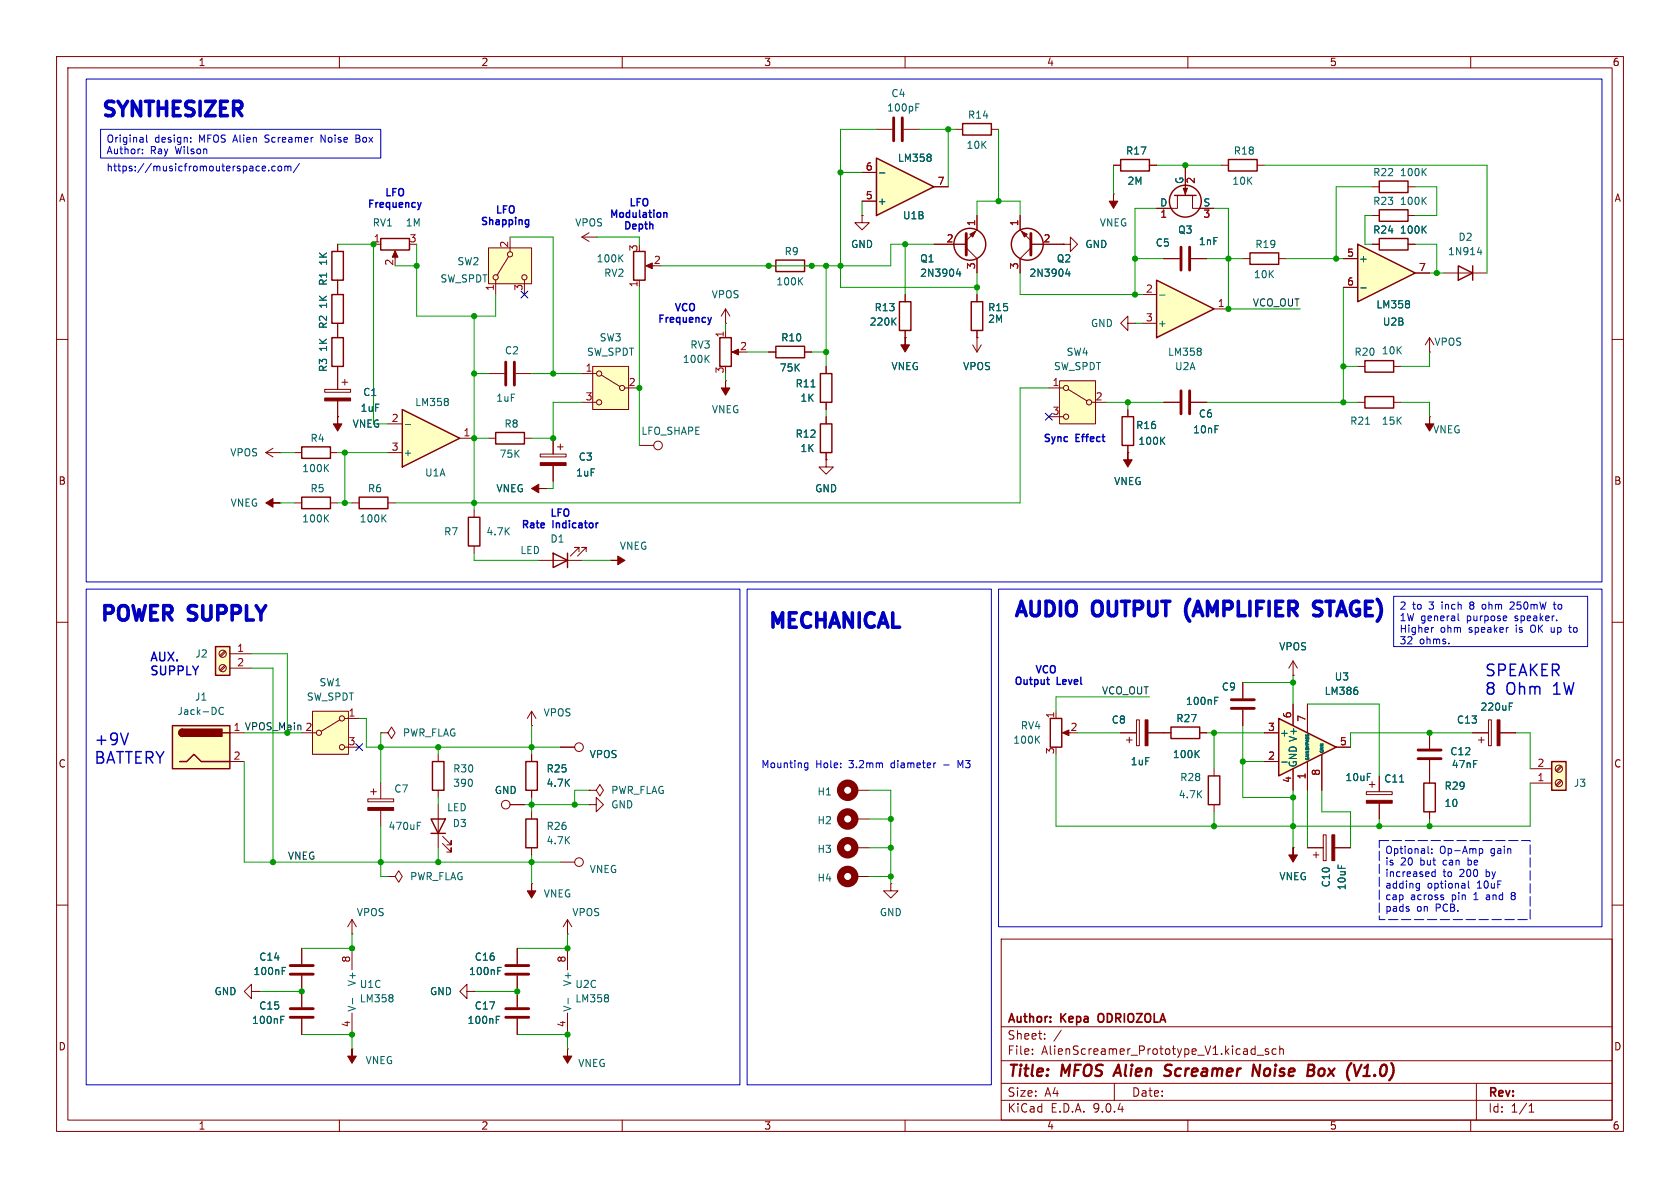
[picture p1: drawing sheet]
<svg xmlns="http://www.w3.org/2000/svg" width="297mm" height="210mm" viewBox="0 0 297 210" stroke-linecap="round" stroke-linejoin="round" font-family="sans-serif">
<defs><g id="words">
<g font-size="3.5" fill="#0000c2">
<text x="17.8" y="21.5">SYNTHESIZER</text>
<text x="17.5" y="110.7">POWER</text>
<text x="33.8" y="110.7">SUPPLY</text>
<text x="135.6" y="112">MECHANICAL</text>
<text x="179.1" y="109.9">AUDIO</text>
<text x="193.7" y="109.9">OUTPUT</text>
<text x="211.4" y="109.9">(AMPLIFIER</text>
<text x="235.5" y="109.9">STAGE)</text>
</g>
<g font-size="2.8" fill="#0000c2">
<text x="262.4" y="119.9">SPEAKER</text>
<text x="262.4" y="123.2">8</text>
<text x="266.2" y="123.2">Ohm</text>
<text x="274.8" y="123.2">1W</text>
<text x="16.5" y="132.1">+9V</text>
<text x="16.5" y="135.4">BATTERY</text>
</g>
<g font-size="2.8" fill="#840000">
<text x="178" y="190.9">Title:</text>
<text x="187.7" y="190.9">MFOS</text>
<text x="198" y="190.9">Alien</text>
<text x="207.5" y="190.9">Screamer</text>
<text x="223.9" y="190.9">Noise</text>
<text x="234.4" y="190.9">Box</text>
<text x="242.1" y="190.9">(V1.0)</text>
</g>
<g font-size="2.1" fill="#0000c2">
<text x="26.4" y="117.3">AUX.</text>
<text x="26.4" y="119.7">SUPPLY</text>
</g>
<g font-size="2.1" fill="#840000">
<text x="178" y="184">Sheet:</text>
<text x="178" y="181.2">Author:</text>
<text x="187.6" y="181.2">Kepa</text>
<text x="194.8" y="181.2">ODRIOZOLA</text>
<text x="178" y="186.7">File:</text>
<text x="184.1" y="186.7">AlienScreamer_Prototype_V1.kicad_sch</text>
<text x="178" y="196.9">KiCad</text>
<text x="178" y="194.1">Size:</text>
<text x="184.7" y="194.1">A4</text>
<text x="185.7" y="196.9">E.D.A.</text>
<text x="193.3" y="196.9">9.0.4</text>
<text x="200" y="194.1">Date:</text>
<text x="263" y="194.3">Rev:</text>
<text x="263" y="196.9">Id:</text>
<text x="267.1" y="196.9">1/1</text>
</g>
<g font-size="1.8" fill="#840000">
<text x="35" y="11.9">1</text>
<text x="85" y="11.9">2</text>
<text x="135" y="11.9">3</text>
<text x="185" y="11.9">4</text>
<text x="235" y="11.9">5</text>
<text x="285" y="11.9">6</text>
<text x="10.3" y="35.9">A</text>
<text x="285.3" y="35.9">A</text>
<text x="10.3" y="85.9">B</text>
<text x="285.3" y="85.9">B</text>
<text x="10.3" y="135.9">C</text>
<text x="285.3" y="135.9">C</text>
<text x="10.3" y="185.9">D</text>
<text x="285.3" y="185.9">D</text>
<text x="35" y="199.9">1</text>
<text x="85" y="199.9">2</text>
<text x="135" y="199.9">3</text>
<text x="185" y="199.9">4</text>
<text x="235" y="199.9">5</text>
<text x="285" y="199.9">6</text>
</g>
<g font-size="1.8" fill="#006464">
<text x="157.5" y="17.4">C4</text>
<text x="156.7" y="19.9">100pF</text>
<text x="171" y="21.2">R14</text>
<text x="158.6" y="28.8">LM358</text>
<text x="170.8" y="26.5">10K</text>
<text x="199" y="27.5">R17</text>
<text x="218" y="27.5">R18</text>
<text x="199.2" y="32.9">2M</text>
<text x="209.3" y="32.6" transform="rotate(-90 209.3 32.6)">G</text>
<text x="217.8" y="32.9">10K</text>
<text x="242.7" y="31.3">R22</text>
<text x="247.4" y="31.3">100K</text>
<text x="65.8" y="40.2">RV1</text>
<text x="71.6" y="40.2">1M</text>
<text x="101.6" y="40.2">VPOS</text>
<text x="155.1" y="36.4">+</text>
<text x="159.5" y="39">U1B</text>
<text x="194.3" y="40.2">VNEG</text>
<text x="205" y="36.6">D</text>
<text x="208.2" y="41.5">Q3</text>
<text x="212.7" y="36.6">S</text>
<text x="242.7" y="41.5">R24</text>
<text x="242.7" y="36.4">R23</text>
<text x="247.4" y="41.5">100K</text>
<text x="247.4" y="36.4">100K</text>
<text x="58" y="47.1" transform="rotate(-90 58 47.1)">1K</text>
<text x="80.8" y="47.1">SW2</text>
<text x="105.4" y="46.6">100K</text>
<text x="138.6" y="45.3">R9</text>
<text x="150.4" y="44">GND</text>
<text x="162.6" y="46.6">Q1</text>
<text x="186.7" y="46.6">Q2</text>
<text x="191.8" y="44">GND</text>
<text x="204.2" y="43.8">C5</text>
<text x="211.8" y="43.5">1nF</text>
<text x="221.8" y="44">R19</text>
<text x="240.2" y="46.6">+</text>
<text x="255.9" y="45.3">1N914</text>
<text x="257.7" y="42.8">D2</text>
<text x="58" y="50.6" transform="rotate(-90 58 50.6)">R1</text>
<text x="77.8" y="50.1">SW_SPDT</text>
<text x="106.7" y="49.1">RV2</text>
<text x="125.7" y="52.9">VPOS</text>
<text x="137.1" y="50.6">100K</text>
<text x="162.6" y="49.1">2N3904</text>
<text x="181.9" y="49.1">2N3904</text>
<text x="221.6" y="49.4">10K</text>
<text x="58" y="58.2" transform="rotate(-90 58 58.2)">R2</text>
<text x="58" y="54.7" transform="rotate(-90 58 54.7)">1K</text>
<text x="153.7" y="57.8">220K</text>
<text x="154.5" y="55.2">R13</text>
<text x="174.6" y="55.2">R15</text>
<text x="174.6" y="57.3">2M</text>
<text x="192.8" y="58">GND</text>
<text x="204.6" y="58">+</text>
<text x="243.2" y="54.7">LM358</text>
<text x="244.4" y="57.8">U2B</text>
<text x="58" y="65.9" transform="rotate(-90 58 65.9)">R3</text>
<text x="58" y="62.3" transform="rotate(-90 58 62.3)">1K</text>
<text x="89.2" y="62.8">C2</text>
<text x="103.7" y="63.1">SW_SPDT</text>
<text x="105.9" y="60.6">SW3</text>
<text x="120.6" y="64.4">100K</text>
<text x="121.9" y="61.8">RV3</text>
<text x="137.8" y="65.9">75K</text>
<text x="138" y="60.6">R10</text>
<text x="157.5" y="65.6">VNEG</text>
<text x="170.2" y="65.6">VPOS</text>
<text x="186.2" y="65.6">SW_SPDT</text>
<text x="188.5" y="63.1">SW4</text>
<text x="206.4" y="63.1">LM358</text>
<text x="207.6" y="65.6">U2A</text>
<text x="239.4" y="63.1">R20</text>
<text x="244.2" y="62.8">10K</text>
<text x="253.5" y="61.3">VPOS</text>
<text x="64.1" y="70.2">C1</text>
<text x="73.3" y="72">LM358</text>
<text x="87.6" y="71.2">1uF</text>
<text x="140.5" y="68.7">R11</text>
<text x="141.4" y="71.2">1K</text>
<text x="62.2" y="75.8">VNEG</text>
<text x="63.6" y="73">1uF</text>
<text x="89.1" y="75.8">R8</text>
<text x="113.3" y="77.1">LFO_SHAPE</text>
<text x="125.7" y="73.3">VNEG</text>
<text x="140.5" y="77.6">R12</text>
<text x="200.7" y="76">R16</text>
<text x="210.8" y="76.8">10nF</text>
<text x="211.8" y="74">C6</text>
<text x="238.6" y="75.3">R21</text>
<text x="244.2" y="75.3">15K</text>
<text x="253.3" y="76.8">VNEG</text>
<text x="40.6" y="80.9">VPOS</text>
<text x="53.3" y="83.7">100K</text>
<text x="54.8" y="78.3">R4</text>
<text x="71.2" y="80.9">+</text>
<text x="88.2" y="81.1">75K</text>
<text x="102.2" y="81.6">C3</text>
<text x="141.4" y="80.1">1K</text>
<text x="201.2" y="78.8">100K</text>
<text x="40.7" y="89.8">VNEG</text>
<text x="54.8" y="87.2">R5</text>
<text x="65" y="87.2">R6</text>
<text x="75" y="84.4">U1A</text>
<text x="87.7" y="87.2">VNEG</text>
<text x="101.8" y="84.4">1uF</text>
<text x="144" y="87.2">GND</text>
<text x="196.9" y="86">VNEG</text>
<text x="53.3" y="92.6">100K</text>
<text x="63.5" y="92.6">100K</text>
<text x="78.4" y="94.8">R7</text>
<text x="85.9" y="94.8">4.7K</text>
<text x="91.9" y="98.1">LED</text>
<text x="97.2" y="96.1">D1</text>
<text x="109.5" y="97.4">VNEG</text>
<text x="34.4" y="116.4">J2</text>
<text x="226" y="115.2">VPOS</text>
<text x="34.4" y="124.1">J1</text>
<text x="54.1" y="124.1">SW_SPDT</text>
<text x="56.4" y="121.5">SW1</text>
<text x="209.6" y="124.8">100nF</text>
<text x="215.9" y="122.3">C9</text>
<text x="234.1" y="123">LM386</text>
<text x="235.9" y="120.5">U3</text>
<text x="261.6" y="125.8">220uF</text>
<text x="31.3" y="126.6">Jack-DC</text>
<text x="71.1" y="130.4">PWR_FLAG</text>
<text x="96" y="126.8">VPOS</text>
<text x="179" y="131.7">100K</text>
<text x="180.4" y="129.1">RV4</text>
<text x="196.4" y="128.1">C8</text>
<text x="207.9" y="127.9">R27</text>
<text x="226.2" y="130.4">+</text>
<text x="257.5" y="128.1">C13</text>
<text x="80" y="136.8">R30</text>
<text x="96.5" y="136.8">R25</text>
<text x="104.1" y="134.2">VPOS</text>
<text x="199.8" y="135.5">1uF</text>
<text x="207.3" y="134.2">100K</text>
<text x="229.5" y="135.8" transform="rotate(-90 229.5 135.8)">GND V+</text>
<text x="256.3" y="133.7">C12</text>
<text x="256.5" y="136">47nF</text>
<text x="69.6" y="140.3">C7</text>
<text x="78.9" y="143.6">LED</text>
<text x="80" y="139.3">390</text>
<text x="87.4" y="140.6">GND</text>
<text x="96.5" y="139.3">4.7K</text>
<text x="108" y="140.6">PWR_FLAG</text>
<text x="108" y="143.1">GND</text>
<text x="144.4" y="140.8">H1</text>
<text x="208.3" y="141.3">4.7K</text>
<text x="208.5" y="138.3">R28</text>
<text x="237.8" y="138.3">10uF</text>
<text x="244.6" y="138.5">C11</text>
<text x="255.3" y="139.8">R29</text>
<text x="255.3" y="142.8">10</text>
<text x="278.1" y="139.3">J3</text>
<text x="68.6" y="146.9">470uF</text>
<text x="79.9" y="146.4">D3</text>
<text x="96.5" y="146.9">R26</text>
<text x="96.5" y="149.5">4.7K</text>
<text x="144.4" y="145.9">H2</text>
<text x="72.4" y="155.8">PWR_FLAG</text>
<text x="104.1" y="154.5">VNEG</text>
<text x="144.4" y="151">H3</text>
<text x="226.1" y="155.8">VNEG</text>
<text x="96" y="158.9">VNEG</text>
<text x="144.4" y="156.1">H4</text>
<text x="235.3" y="157" transform="rotate(-90 235.3 157)">C10</text>
<text x="238.1" y="157.5" transform="rotate(-90 238.1 157.5)">10uF</text>
<text x="63" y="162.2">VPOS</text>
<text x="101.1" y="162.2">VPOS</text>
<text x="155.4" y="162.2">GND</text>
<text x="44.7" y="172.6">100nF</text>
<text x="45.7" y="170">C14</text>
<text x="82.8" y="172.6">100nF</text>
<text x="83.8" y="170">C16</text>
<text x="37.8" y="176.1">GND</text>
<text x="45.7" y="178.7">C15</text>
<text x="63.1" y="178.9" transform="rotate(-90 63.1 178.9)">V-</text>
<text x="63.1" y="174.4" transform="rotate(-90 63.1 174.4)">V+</text>
<text x="63.5" y="174.9">U1C</text>
<text x="63.5" y="177.4">LM358</text>
<text x="75.9" y="176.1">GND</text>
<text x="83.8" y="178.7">C17</text>
<text x="101.2" y="178.9" transform="rotate(-90 101.2 178.9)">V-</text>
<text x="101.2" y="174.4" transform="rotate(-90 101.2 174.4)">V+</text>
<text x="101.6" y="174.9">U2C</text>
<text x="101.6" y="177.4">LM358</text>
<text x="44.5" y="181.2">100nF</text>
<text x="82.6" y="181.2">100nF</text>
<text x="64.5" y="188.3">VNEG</text>
<text x="102.1" y="188.8">VNEG</text>
</g>
<g font-size="1.8" fill="#0000c2">
<text x="18.7" y="25.6">Original</text>
<text x="18.7" y="27.6">Author:</text>
<text x="26.6" y="27.6">Ray</text>
<text x="27.4" y="25.6">design:</text>
<text x="31.2" y="27.6">Wilson</text>
<text x="35.3" y="25.6">MFOS Alien</text>
<text x="47.4" y="25.6">Screamer</text>
<text x="57.5" y="25.6">Noise</text>
<text x="63.9" y="25.6">Box</text>
<text x="18.7" y="30.6">https://musicfromouterspace.com/</text>
<text x="67.9" y="35">LFO</text>
<text x="64.8" y="37.1">Frequency</text>
<text x="84.8" y="40.1">Shapping</text>
<text x="87.4" y="38.1">LFO</text>
<text x="107.6" y="38.9">Modulation</text>
<text x="110.1" y="40.9">Depth</text>
<text x="111.1" y="36.8">LFO</text>
<text x="116.1" y="57.4">Frequency</text>
<text x="119.1" y="55.4">VCO</text>
<text x="184.3" y="78.5">Sync</text>
<text x="190.2" y="78.5">Effect</text>
<text x="92" y="93.7">Rate</text>
<text x="97.1" y="91.7">LFO</text>
<text x="97.7" y="93.7">Indicator</text>
<text x="247.3" y="108.1">2</text>
<text x="247.3" y="110.2">1W general</text>
<text x="247.3" y="112.2">Higher</text>
<text x="249.7" y="108.1">to</text>
<text x="252.8" y="108.1">3</text>
<text x="254.6" y="112.2">ohm</text>
<text x="255.2" y="108.1">inch</text>
<text x="259.4" y="110.2">purpose</text>
<text x="259.8" y="112.2">speaker</text>
<text x="260.4" y="108.1">8</text>
<text x="262.8" y="108.1">ohm</text>
<text x="268" y="108.1">250mW</text>
<text x="268.1" y="110.2">speaker.</text>
<text x="268.3" y="112.2">is</text>
<text x="271.1" y="112.2">OK up</text>
<text x="275.9" y="108.1">to</text>
<text x="278.4" y="112.2">to</text>
<text x="182.8" y="119.4">VCO</text>
<text x="247.3" y="114.2">32</text>
<text x="250.9" y="114.2">ohms.</text>
<text x="179.1" y="121.4">Output</text>
<text x="186.9" y="121.4">Level</text>
<text x="134.5" y="136">Mounting</text>
<text x="144.2" y="136">Hole:</text>
<text x="150.2" y="136">3.2mm</text>
<text x="157.8" y="136">diameter</text>
<text x="167.3" y="136">-</text>
<text x="170.1" y="136">M3</text>
<text x="244.8" y="151.3">Optional:</text>
<text x="244.8" y="153.3">is</text>
<text x="244.8" y="155.4">increased</text>
<text x="247.6" y="153.3">20</text>
<text x="251.2" y="153.3">but</text>
<text x="254.5" y="151.3">Op-Amp</text>
<text x="255.1" y="155.4">to</text>
<text x="255.4" y="153.3">can</text>
<text x="258.2" y="155.4">200</text>
<text x="260" y="153.3">be</text>
<text x="263" y="155.4">by</text>
<text x="263.7" y="151.3">gain</text>
<text x="244.8" y="157.4">adding</text>
<text x="244.8" y="159.5">cap</text>
<text x="244.8" y="161.5">pads</text>
<text x="249.4" y="159.5">across</text>
<text x="250.5" y="161.5">on</text>
<text x="252.3" y="157.4">optional</text>
<text x="253.9" y="161.5">PCB.</text>
<text x="256.8" y="159.5">pin</text>
<text x="260.9" y="159.5">1</text>
<text x="261.3" y="157.4">10uF</text>
<text x="263.3" y="159.5">and</text>
<text x="267.9" y="159.5">8</text>
</g>
<g font-size="1.8" fill="#a90000">
<text x="153" y="35.3">5</text>
<text x="153" y="30.2">6</text>
<text x="165.7" y="32.8">7</text>
<text x="211.5" y="32.6" transform="rotate(-90 211.5 32.6)">2</text>
<text x="172.5" y="40.1" transform="rotate(-90 172.5 40.1)">1</text>
<text x="180.1" y="40.1" transform="rotate(-90 180.1 40.1)">1</text>
<text x="205" y="38.8">1</text>
<text x="212.7" y="38.8">3</text>
<text x="66" y="42.9">1</text>
<text x="69.6" y="47.1" transform="rotate(-90 69.6 47.1)">2</text>
<text x="72.3" y="42.9">3</text>
<text x="89.9" y="43.9" transform="rotate(-90 89.9 43.9)">2</text>
<text x="112.8" y="44.5" transform="rotate(-90 112.8 44.5)">3</text>
<text x="115.5" y="46.7">2</text>
<text x="167.3" y="42.9">2</text>
<text x="172.5" y="47.7" transform="rotate(-90 172.5 47.7)">3</text>
<text x="180.1" y="47.7" transform="rotate(-90 180.1 47.7)">3</text>
<text x="184.4" y="42.9">2</text>
<text x="238.1" y="45.5">5</text>
<text x="87.4" y="51.5" transform="rotate(-90 87.4 51.5)">1</text>
<text x="92.5" y="51.5" transform="rotate(-90 92.5 51.5)">3</text>
<text x="112.8" y="50.9" transform="rotate(-90 112.8 50.9)">1</text>
<text x="202.5" y="51.8">2</text>
<text x="238.1" y="50.5">6</text>
<text x="250.8" y="48">7</text>
<text x="128" y="59.8" transform="rotate(-90 128 59.8)">1</text>
<text x="202.5" y="56.9">3</text>
<text x="215.2" y="54.4">1</text>
<text x="103.4" y="65.8">1</text>
<text x="130.7" y="62">2</text>
<text x="103.4" y="70.9">3</text>
<text x="111.1" y="68.3">2</text>
<text x="128" y="66.1" transform="rotate(-90 128 66.1)">3</text>
<text x="186" y="68.3">1</text>
<text x="193.6" y="70.9">2</text>
<text x="69.1" y="74.7">2</text>
<text x="81.8" y="77.2">1</text>
<text x="186" y="73.4">3</text>
<text x="69.1" y="79.8">3</text>
<text x="41.8" y="115.3">1</text>
<text x="41.8" y="117.9">2</text>
<text x="61.5" y="126.7">1</text>
<text x="61.5" y="131.8">3</text>
<text x="186.4" y="127.1" transform="rotate(-90 186.4 127.1)">1</text>
<text x="189.2" y="129.3">2</text>
<text x="224.1" y="129.3">3</text>
<text x="228.3" y="127.1" transform="rotate(-90 228.3 127.1)">6</text>
<text x="230.9" y="127.7" transform="rotate(-90 230.9 127.7)">7</text>
<text x="236.8" y="131.8">5</text>
<text x="41.2" y="134.4">2</text>
<text x="186.4" y="133.4" transform="rotate(-90 186.4 133.4)">3</text>
<text x="224.1" y="134.4">2</text>
<text x="230.9" y="137.9" transform="rotate(-90 230.9 137.9)">1</text>
<text x="233.4" y="137.2" transform="rotate(-90 233.4 137.2)">8</text>
<text x="271.7" y="135.6">2</text>
<text x="228.3" y="138.5" transform="rotate(-90 228.3 138.5)">4</text>
<text x="271.7" y="138.2">1</text>
<text x="62" y="170.3" transform="rotate(-90 62 170.3)">8</text>
<text x="100.1" y="170.3" transform="rotate(-90 100.1 170.3)">8</text>
<text x="62" y="181.7" transform="rotate(-90 62 181.7)">4</text>
<text x="100.1" y="181.7" transform="rotate(-90 100.1 181.7)">4</text>
</g>
<g font-size="1.8" fill="#0f0f0f">
<text x="221.4" y="54.3">VCO_OUT</text>
<text x="194.7" y="122.8">VCO_OUT</text>
<text x="50.8" y="152.1">VNEG</text>
</g>
<text font-size="1.8" fill="#009600" x="41.2" y="129.3">1 VPOS_Main 2</text>
<g font-size=".7" fill="#006464">
<text x="231.6" y="134.5" transform="rotate(-90 231.6 134.5)">GAINBYPASS</text>
<text x="234.2" y="133.2" transform="rotate(-90 234.2 133.2)">GAIN</text>
</g>
</g></defs>
<g fill="none" stroke="#840000" stroke-width=".18">
<path d="M10 10h277v190h-277zM12 12h273v186h-273zM60 10v2M110 10v2M160 10v2M210 10v2M260 10v2M172.7 38.1v2.5l-1.9 1.9M165.1 43.2h5.7M170.8 43.8l1.9 1.9v2.6M10 60h2M146 73.7v1.2"/>
<path d="M199.4 72.4v1.3M199.4 78.7v1.3M205.7 71.1h2.8M210.6 71.1h2.8M285 60h2M146 80v1.3M199.4 80h.1M10 110h2M285 110h2M10 160h2M177 166h108v32h-108zM285 160h2"/>
<path d="M60 198v2M110 198v2M160 198v2M177 194.5h108M177 191.5h108M177 187.5h108M177 181.5h108M182.5 186.3v.1M182.5 185.5v.1M184.7 183.6v.1M184.7 182.8v.1M187.6 182.1l-1.3 2"/>
<path d="M197 191.5v3M210 198v2M222.2 186.5h1.2M224.2 185.5l-.3-.1-.2 .2v.2l.5 .2v.3h-.5M225.6 185.5l-.4-.1-.3 .3v.4l.1 .2h.6M226.2 185.5l.3-.1 .3 .1 .1 .9M226.2 184.9v1.5M260 198v2M261 191.5v6.5M270.3 196.6h.9M270.3 195.5l.4-.4v1.5"/>
</g>
<path d="M197.7 188.2l-.9 2M206.8 190a.85 .85 0 0 1-1 .1M206.9 188.2l-.7 .1a.46 .46 0 0 0-.2 .5 .46 .46 0 0 0 .3 .4l.5 .2M222.8 188.2l-.3 2-.9-2-.2 2M233.8 188.9a.62 .62 0 0 0-.7 .4v.7l.3 .2h.3M238.9 187.9l-.1 .1M241 190.2h1.2M241.4 188.7l-.2 .1" fill="none" stroke="#840000" stroke-width=".4"/>
<path d="M194.3 179.3a1.07 1.07 0 0 0 0 1.3" fill="none" stroke="#840000" stroke-width=".3"/>
<g fill="none" stroke="#840000" stroke-width=".25">
<path d="M145 74.9h2.1v5.1h-2.1zM198.4 73.7h2v5h-2z"/>
<circle cx="171.4" cy="43.2" r="2.82"/>
</g>
<path d="M169.4 47.5l-.3 .9h.8M169.7 48v.8M205.4 77.8l.5 .8M205.9 77.3l-.7 .7" fill="none" stroke="#006464" stroke-width=".18"/>
<g fill="#840000" stroke="#840000" stroke-width=".18">
<path d="M199.4 80v1.3h.8l-.8 1.3-.8-1.3h.8z"/>
<path d="M171.4 41.4l1.1-.5-.5 1z"/>
</g>
<path d="M170.8 41.3v3.8M208.8 69.1v4.1M210.3 69.1v4.1" fill="none" stroke="#840000" stroke-width=".51"/>
<path d="M104.8 64.8h6.3v7.6h-6.3z" fill="#ffffc2"/>
<g fill="none" stroke="#840000" stroke-width=".18">
<path d="M242.6 33h1.2M242.6 38.1h1.2M248.9 33h1.3M248.9 38.1h1.3M102.9 41.9l1.2 .8M102.9 41.9h2.5M104.1 41.1l-1.2 .8M105.4 41.9h.1M113 49.5v1.3M114.6 47h1M172.7 59.7h.1M172.7 59.7v2.5"/>
<path d="M242.6 43.2h1.2M248.9 43.2h1.3M102.9 66h2.5M102.9 71.1h2.5M104.8 64.8h6.3v7.6h-6.3zM106.3 66.3l3.3 2M110.5 68.6h2.5M172 61l.7 1.2M173.5 61l-.8 1.2M94 133.4v1.2M94 139.7v1.3M198.1 129.5h2.8"/>
<path d="M199.1 130.8h1.1M199.6 130.3v1M200.9 127.3h.5v4.5h-.5zM202.9 129.5h2.8M90.2 142.2h2.5M94 143.5v1.3M94 149.9v1.2M99.1 152.4h2.5"/>
<circle cx="105.9" cy="66" r=".46"/>
<circle cx="105.9" cy="71.1" r=".46"/>
<circle cx="110" cy="68.6" r=".46"/>
<circle cx="89.4" cy="142.2" r=".76"/>
<circle cx="102.4" cy="152.4" r=".76"/>
</g>
<path d="M243.8 32h5.1v2h-5.1zM243.8 37.1h5.1v2h-5.1zM112 44.5h2v5h-2zM243.8 42.2h5.1v2h-5.1zM93 134.6h2v5.1h-2zM93 144.8h2v5.1h-2z" fill="none" stroke="#840000" stroke-width=".25"/>
<g fill="#840000" stroke="#840000" stroke-width=".18">
<path d="M114.2 47l1.1-.5v1z"/>
<path d="M202.4 127.3h.5v4.5h-.5z"/>
</g>
<path d="M251.6 30.3l.5 .8M251.6 35.4l.5 .7M252.1 29.8l-.7 .7M252.1 39.9l-.7 .8M252.1 34.9l-.7 .7M109.6 45.6l.5 .7M110.1 45l-.7 .8M251.6 40.5l.5 .7" fill="none" stroke="#006464" stroke-width=".18"/>
<path d="M187.3 67.3h6.4v7.6h-6.4z" fill="#ffffc2"/>
<g fill="none" stroke="#840000" stroke-width=".18">
<path d="M154.9 22.9h2.8M159.8 22.9h2.8M168.9 22.9h1.3M175.3 22.9h1.2M180.3 38.1v2.5l1.9 1.9M196.8 29.2h1.3M203.2 29.2h1.3M172.7 52.1v1.2M172.7 58.4v1.3M182.2 43.8l-1.9 1.9v2.6M182.2 43.2h5.8M188 43.2h1.2v-1.3l1.3 1.3-1.3 1.3v-1.3"/>
<path d="M188 43.2h.1M185.4 68.6h2.6M185.4 73.7h2.6M187.3 67.3h6.4v7.6h-6.4zM188.8 68.8l3.4 2.1M193 71.1h2.6"/>
<circle cx="188.5" cy="73.7" r=".46"/>
<circle cx="188.5" cy="68.6" r=".46"/>
<circle cx="192.5" cy="71.1" r=".46"/>
</g>
<path d="M158 20.8v4.1M159.5 20.8v4.1M182.2 41.3v3.8" fill="none" stroke="#840000" stroke-width=".51"/>
<g fill="none" stroke="#840000" stroke-width=".25">
<path d="M170.2 21.8h5.1v2.1h-5.1zM198.1 28.2h5.1v2h-5.1zM171.7 53.3h2v5.1h-2z"/>
<circle cx="181.6" cy="43.2" r="2.82"/>
</g>
<path d="M180.6 40.9l1 .5-.5 .5z" fill="#840000" stroke="#840000" stroke-width=".18"/>
<path d="M161.9 19h.4M161.9 18.4h.6M188.7 47.5l-.3 .9h.8M189 48v.8" fill="none" stroke="#006464" stroke-width=".18"/>
<path d="M204.5 49.5l10.1 5.1-10.1 5.1z" fill="#ffffc2"/>
<g fill="none" stroke="#840000" stroke-width=".25">
<path d="M207.6 34.5h3.9M204.5 49.5l10.1 5.1-10.1 5.1zM221 44.7h5.1v2h-5.1zM241.3 70.1h5.1v2h-5.1z"/>
<circle cx="209.5" cy="35.6" r="2.82"/>
</g>
<g fill="none" stroke="#840000" stroke-width=".18">
<path d="M196.8 34.3h.1M208.2 34.5v2.3h-3.7M209.5 29.2v5.3M210.8 34.5v2.3h3.8M199.4 57.2v-1.3l-1.3 1.3 1.3 1.2v-1.2h1.3M200.7 57.2h.1M201.9 57.2h2.6M201.9 52.1h2.6M205.7 45.7h2.8M210.6 45.7h2.8M214.6 54.6h2.6M219.7 45.7h1.3"/>
<path d="M226.1 45.7h1.2M240 71.1h1.3M246.4 71.1h1.2M104.1 139.7h1.3l.6-1 .7 1-.7 1-.6-1M104.1 139.7h.1"/>
</g>
<path d="M205 52.2h1M212.3 61.7v.3M212.3 62.2v.5M241.4 75h.7" fill="none" stroke="#006464" stroke-width=".18"/>
<g fill="#840000" stroke="#840000" stroke-width=".18">
<path d="M196.8 34.3v1.3h.8l-.8 1.2-.7-1.2h.7z"/>
<path d="M209.2 33.3h.7l-.4 1z"/>
</g>
<path d="M208.8 43.7v4.1M210.3 43.7v4.1" fill="none" stroke="#840000" stroke-width=".51"/>
<path d="M240 43.2l10.2 5.1-10.2 5z" fill="#ffffc2"/>
<path d="M217.2 28.2h5v2h-5zM159 53.3h2v5.1h-2zM240 43.2l10.2 5.1-10.2 5zM257.8 47l2.5 1.3-2.5 1.2zM260.3 47v2.5M145 66h2.1v5.1h-2.1zM241.3 63.8h5.1v2h-5.1z" fill="none" stroke="#840000" stroke-width=".25"/>
<g fill="none" stroke="#840000" stroke-width=".18">
<path d="M215.9 29.2h1.3M222.2 29.2h1.3M160 59.7h.1M160 52.1v1.2M160 58.4v1.3M237.5 45.7h2.5M237.5 50.8h2.5M250.2 48.3h2.5M252.7 59.7l-.7 1.3M252.7 59.7l.8 1.3M252.7 59.7v2.5M255.3 48.3h7.6"/>
<path d="M146 64.8v1.2M146 71.1v1.3M240 64.8h1.3M246.4 64.8h1.2M252.7 62.2h.1M252.7 73.7h.1M146 81.3v1.3h1.3l-1.3 1.2-1.2-1.2h1.2M146 81.3h.1M151.1 139.7h2.6M104.1 142.2h1.3v-1.2l1.3 1.2-1.3 1.3v-1.3M104.1 142.2h.1M151.1 144.8h2.6"/>
</g>
<path d="M157.9 56.7l.5 .8M158.4 56.2l-.7 .7M240.6 50.9h.9M249.1 53.3v.3M249.1 53.8v.5M261.2 44.6h.8M261.8 44.2v.8M143.4 68.4h.7" fill="none" stroke="#006464" stroke-width=".18"/>
<g fill="#840000" stroke="#840000" stroke-width=".18">
<path d="M252.7 73.7v1.2h.8l-.8 1.3-.7-1.3h.7z"/>
<path d="M160 59.7v1.3h.8l-.8 1.2-.7-1.2h.7z"/>
</g>
<g fill="none" stroke="#840000" stroke-width="1.3">
<circle cx="149.9" cy="139.7" r="1.27"/>
<circle cx="149.9" cy="144.8" r="1.27"/>
</g>
<path d="M154.9 27.9l10.2 5.1-10.2 5.1z" fill="#ffffc2"/>
<path d="M154.9 27.9l10.2 5.1-10.2 5.1z" fill="none" stroke="#840000" stroke-width=".25"/>
<g fill="none" stroke="#840000" stroke-width=".18">
<path d="M152.4 38.1v1.3h1.3l-1.3 1.2-1.3-1.2h1.3M152.4 38.1h.1M152.4 35.6h2.5M152.4 30.5h2.5M165.1 33h2.5M241.6 140h4.5v.5h-4.5zM242.1 138.7h1M242.6 138.2v1M243.8 137.2v2.8M94 156.2h.1M151.1 154.9h2.6M157.5 156.2v1.3h1.2l-1.2 1.3-1.3-1.3h1.3"/>
<path d="M157.5 156.2h.1M231.1 149.9h2.8M232.2 151.1h1M232.7 150.6v1M233.9 147.6h.5v4.5h-.5zM236 149.9h2.8M243.8 142v2.8M91.4 167.6v2.8M91.4 172.5v2.8"/>
</g>
<path d="M155.5 30.6h.9M164.5 27.4v.3M164.5 27.9v.5M247.4 138.2h.8M88 171.6h.4M88 171h.6" fill="none" stroke="#006464" stroke-width=".18"/>
<circle cx="149.9" cy="154.9" r="1.27" fill="none" stroke="#840000" stroke-width="1.3"/>
<g fill="#840000" stroke="#840000" stroke-width=".18">
<path d="M235.5 147.6h.5v4.5h-.5z"/>
<path d="M241.6 141.5h4.5v.5h-4.5z"/>
<path d="M94 156.2v1.3h.7l-.7 1.3-.8-1.3h.8z"/>
</g>
<path d="M89.4 170.7h4.1M89.4 172.2h4.1" fill="none" stroke="#840000" stroke-width=".51"/>
<path d="M274.3 134.6h2.6v5.1h-2.6z" fill="#ffffc2"/>
<path d="M137.2 61.2h5v2h-5zM251.7 138.4h2v5.1h-2zM274.3 134.6h2.6v5.1h-2.6z" fill="none" stroke="#840000" stroke-width=".25"/>
<g fill="none" stroke="#840000" stroke-width=".18">
<path d="M135.9 62.2h1.3M142.2 62.2h1.3M252.7 129.5v2.8M252.7 134.4v4M260.3 129.5h2.8M261.4 130.8h1M261.9 130.3v1M263.1 127.3h.6v4.5h-.6zM265.2 129.5h2.8M270.5 138.4h3.8M270.5 135.9h3.8M275.9 137.9l-.8 .9"/>
<path d="M275.9 135.4l-.8 .8M276.1 138.1l-.9 .8M276.1 135.6l-.9 .8M151.1 149.9h2.6M252.7 143.5v1.3M100.3 165.1h.1M100.3 162.6l-.7 1.2M100.3 162.6l.8 1.2M100.3 162.6v2.5"/>
<circle cx="275.6" cy="138.4" r=".63"/>
<circle cx="275.6" cy="135.9" r=".63"/>
</g>
<path d="M264.7 127.3h.5v4.5h-.5z" fill="#840000" stroke="#840000" stroke-width=".18"/>
<path d="M266.8 124.9h.4M266.8 124.3h.6" fill="none" stroke="#006464" stroke-width=".18"/>
<path d="M250.7 132.6h4.1M250.7 134.1h4.1" fill="none" stroke="#840000" stroke-width=".51"/>
<circle cx="149.9" cy="149.9" r="1.27" fill="none" stroke="#840000" stroke-width="1.3"/>
<path d="M226.1 127l10.1 5.1-10.1 5.1z" fill="#ffffc2"/>
<g fill="none" stroke="#840000" stroke-width=".25">
<path d="M67.3 42.2h5.1v2h-5.1zM127.3 59.7h2v5.1h-2zM137.2 46h5v2h-5zM82.8 91.4h2v5.1h-2zM97.8 97.8l2.5 1.3-2.5 1.2zM100.3 97.8v2.5M76.5 134.6h2v5.1h-2zM185.7 127h2v5.1h-2zM207 128.5h5.1v2.1h-5.1zM213.6 137.2h2v5h-2zM226.1 127l10.1 5.1-10.1 5.1zM76.2 144.8h2.5l-1.2 2.5z"/>
<path d="M76.2 147.3h2.5"/>
</g>
<g fill="none" stroke="#840000" stroke-width=".18">
<path d="M66 43.2h1.3M69.8 44.7v1M128.3 57.2h.1M128.3 54.6v2.6M128.3 58.4v1.3M128.3 54.6l-.8 1.3M128.3 54.6l.7 1.3M135.9 47h1.3M142.2 47h1.3M97.8 77.5v2.8M98.6 79h1M99.1 78.5v1"/>
<path d="M113 78.7h2.6M128.3 67.3h.1M129.8 62.2h1M83.8 90.2v1.2M83.8 96.5v1.3M95.2 99.1h7.7M95.5 80.3h4.6v.5h-4.6zM97.8 82.3v2.8M102.4 97.5v-.7h-.8h.8l-1.6 1.5M103.6 97.5v-.7h-.7h.7l-1.5 1.5M107.9 99.1h.1M228.6 119.4h.1"/>
<path d="M228.6 116.8v2.6M228.6 116.8l-.8 1.3M228.6 116.8l.8 1.3M67.3 129.5h1.3l.6-1 .6 1-.6 1.1-.6-1.1M67.3 129.5h.1M77.5 133.4v1.2M77.5 139.7v1.3M94 128.3h.1M94 125.7l-.8 1.3M94 125.7l.7 1.3M94 125.7v2.6M99.1 132.1h2.5"/>
<path d="M186.7 125.7v1.3M188.2 129.5h1M205.7 129.5h1.3M212.1 129.5h1.3M214.6 135.9v1.3M219.7 120.7v2.7M219.7 125.5v2.8M223.5 129.5h2.6M223.5 134.6h2.6M228.6 124.5v3.8M228.6 135.9v3.8M231.1 124.5v5"/>
<path d="M231.1 134.6v5.1M233.7 133.4v6.3M236.2 132.1h2.6M77.5 142.2v7.7M78.2 149.1l1.6 1.5v-.7v.7h-.8M78.2 147.8l1.6 1.6v-.8v.8h-.8M214.6 142.2v1.3M228.6 149.9h.1"/>
<circle cx="116.3" cy="78.7" r=".76"/>
<circle cx="102.4" cy="132.1" r=".76"/>
</g>
<path d="M141.4 49.6l.5 .8M141.9 49.1l-.7 .7M124.8 63.4l.6 .7M125.4 62.8l-.7 .7M183.3 130.7l.5 .7M183.8 130.1l-.7 .7M211.5 133.2l.5 .7M212 132.7l-.7 .7M214.7 123.9h.5M214.7 123.3h.6M226.6 134.7h1M240 122.1v.5" fill="none" stroke="#006464" stroke-width=".18"/>
<g fill="#840000" stroke="#840000" stroke-width=".18">
<path d="M187.8 129.5l1.2-.5v1z"/>
<path d="M228.6 149.9v1.2h.8l-.8 1.3-.8-1.3h.8z"/>
<path d="M128.3 67.3v1.3h.7l-.7 1.3-.8-1.3h.8z"/>
<path d="M129.4 62.2l1.2-.5v1z"/>
<path d="M95.5 81.8h4.6v.5h-4.6z"/>
<path d="M107.9 99.1h1.3v-.8l1.3 .8-1.3 .7v-.7z"/>
<path d="M69.8 44.3l.6 1.2h-1.1z"/>
</g>
<path d="M217.7 123.7h4M217.7 125.2h4" fill="none" stroke="#840000" stroke-width=".51"/>
<path d="M86.4 43.8h7.6v6.4h-7.6z" fill="#ffffc2"/>
<g fill="none" stroke="#840000" stroke-width=".18">
<path d="M59.7 43.2v1.3M59.7 49.5v2.6M59.7 57.2v2.5M86.4 43.8h7.6v6.4h-7.6zM87.6 49.5v2.6M89.9 45.3l-2 3.3M90.2 41.9v2.6M92.7 49.5v2.6M57.4 68.8h4.6v.5h-4.6zM59.7 64.8v4M59.7 70.9v2.8M60.5 67.6h1"/>
<path d="M61 67.1v1M86.4 66h2.8M91.2 66h2.8"/>
<circle cx="87.6" cy="49" r=".46"/>
<circle cx="90.2" cy="45" r=".46"/>
<circle cx="92.7" cy="49" r=".46"/>
</g>
<path d="M89.4 64v4.1M90.9 64v4.1" fill="none" stroke="#840000" stroke-width=".51"/>
<path d="M58.7 44.5h2v5h-2zM58.7 59.7h2v5.1h-2zM58.7 52.1h2v5.1h-2z" fill="none" stroke="#840000" stroke-width=".25"/>
<path d="M57.4 70.4h4.6v.5h-4.6z" fill="#840000" stroke="#840000" stroke-width=".18"/>
<path d="M71.1 72.4l10.2 5.1-10.2 5.1z" fill="#ffffc2"/>
<path d="M53.3 79h5.1v2h-5.1zM71.1 72.4l10.2 5.1-10.2 5.1zM87.6 76.5h5.1v2h-5.1z" fill="none" stroke="#840000" stroke-width=".25"/>
<g fill="none" stroke="#840000" stroke-width=".18">
<path d="M48.3 79.2l-1.3 .8M59.7 73.7h.1M68.6 74.9h2.5M81.3 77.5h2.5M86.4 77.5h1.2M92.7 77.5h1.3M47 80h2.5M47 80l1.3 .8M49.5 80h.1M49.5 88.9h.1M52.1 80h1.2M58.4 80h1.3"/>
<path d="M68.6 80h2.5M96.5 86.4h.1M44.4 175.3v-1.3l-1.2 1.3 1.2 1.2v-1.2h1.3M45.7 175.3h.1M53.3 167.6v2.8M53.3 172.5v5.6M62.2 165.1h.1M62.2 162.6v2.5M62.2 167.6v3.9M62.2 179.1v3.8M62.2 162.6l-.7 1.2M62.2 162.6l.8 1.2"/>
<path d="M53.3 180.1v2.8M62.2 185.4h.1"/>
</g>
<path d="M71.6 75h1M79.2 70.6v.3M79.2 71.1v.5M57.5 82.7l.6 .7M58.1 82.1l-.7 .7M49.6 179.6h.6M49.9 171.6h.4M49.9 171h.6M62.3 176.5v1M69.4 176v.3M69.4 176.5v.5M49.6 180.3h.5" fill="none" stroke="#006464" stroke-width=".18"/>
<g fill="#840000" stroke="#840000" stroke-width=".18">
<path d="M94 86.4l1.2-.8v.8h1.3h-1.3v.7z"/>
<path d="M47 88.9l1.3-.8v.8h1.2h-1.2v.8z"/>
<path d="M59.7 73.7v1.2h.8l-.8 1.3-.8-1.3h.8z"/>
<path d="M62.2 185.4v1.3h.8l-.8 1.3-.7-1.3h.7z"/>
</g>
<path d="M51.3 170.7h4.1M51.3 172.2h4.1M51.3 178.3h4.1M51.3 179.8h4.1" fill="none" stroke="#840000" stroke-width=".51"/>
<path d="M38.1 114.3h2.5v5.1h-2.5z" fill="#ffffc2"/>
<path d="M38.1 114.3h2.5v5.1h-2.5z" fill="none" stroke="#840000" stroke-width=".25"/>
<g fill="none" stroke="#840000" stroke-width=".18">
<path d="M39.7 115.1l-.8 .8M39.7 117.6l-.8 .8M39.9 115.2l-.9 .9M39.9 117.8l-.9 .8M40.6 115.6h3.8M40.6 118.1h3.8"/>
<circle cx="39.4" cy="118.1" r=".63"/>
<circle cx="39.4" cy="115.6" r=".63"/>
</g>
<path d="M30.5 128.3h10.1v7.6h-10.1z" fill="#ffffc2"/>
<path d="M30.5 128.3h10.1v7.6h-10.1zM31.7 134.6h1.3l1.3-1.2 1.3 1.2h5M32.3 128.9a.64 .64 0 0 0-.7 .6 .64 .64 0 0 0 .7 .7M39.4 129.5h1.2" fill="none" stroke="#840000" stroke-width=".25"/>
<g fill="#840000" stroke="#840000" stroke-width=".25">
<path d="M31.8 129.1l.5-.2v1.3a.63 .63 0 0 1-.6-.4 .63 .63 0 0 1 .1-.7z"/>
<path d="M32.3 128.9h6.9v1.3h-6.9z"/>
</g>
<path d="M40.6 129.5h2.6M40.6 134.6h2.6" fill="none" stroke="#840000" stroke-width=".18"/>
<path d="M39.5 125.2a.6 .6 0 0 0-.8 .4 .6 .6 0 0 0 .5 .7l.3-.1" fill="none" stroke="#006464" stroke-width=".18"/>
<path d="M55.2 125.7h6.4v7.7h-6.4z" fill="#ffffc2"/>
<g fill="none" stroke="#840000" stroke-width=".18">
<path d="M152.4 38.1h.1M152.4 35.6h2.5M152.4 30.5h2.5M165.1 33h2.5M172.7 38.1v2.5M180.3 38.1v2.5M196.8 29.2h1.3M203.2 29.2h1.3M204.5 36.8h2.5M209.5 29.2v5.3M212.1 36.8h2.5M59.7 43.2v1.3"/>
<path d="M59.7 49.5v2.6M59.7 57.2v2.5M160 59.7h.1M160 52.1v1.2M160 58.4v1.3M165.1 43.2h5.7M172.7 59.7h.1M172.7 45.7v2.6M172.7 52.1v1.2M172.7 58.4v1.3M180.3 45.7v2.6M182.2 43.2h5.8"/>
<path d="M188 43.2h.1M205.7 45.7h2.8M210.6 45.7h2.8M237.5 45.7h2.5M237.5 50.8h2.5M242.6 43.2h1.2M248.9 43.2h1.3M250.2 48.3h2.5M59.7 73.7h.1M59.7 64.8v4M59.7 70.9v2.8M97.8 77.5v2.8"/>
<path d="M135.9 62.2h1.3M142.2 62.2h1.3M146 64.8v1.2M146 71.1v1.3M146 73.7v1.2M199.4 72.4v1.3M199.4 78.7v1.3M205.7 71.1h2.8M210.6 71.1h2.8M52.1 88.9h1.2M58.4 88.9h1.3M62.2 88.9h1.3"/>
<path d="M68.6 88.9h1.2M96.5 86.4h.1M97.8 82.3v2.8M146 81.3h.1M146 80v1.3M199.4 80h.1M228.6 119.4h.1M53.3 129.5h2.6M55.2 125.7h6.4v7.7h-6.4zM60.1 127.3l-3.3 2M61 127h2.5M61 132.1h2.5"/>
<path d="M65.5 140h1M66 139.4v1.1M67.3 138.4v2.8M94 133.4v1.2M94 139.7v1.3M99.1 132.1h2.5M198.1 129.5h2.8M202.9 129.5h4.1M212.1 129.5h1.3M219.7 120.7v2.7M219.7 125.5v2.8M223.5 129.5h2.6"/>
<path d="M223.5 134.6h2.6M228.6 124.5v3.8M228.6 135.9v3.8M231.1 124.5v5M231.1 134.6v5.1M233.7 133.4v6.3M236.2 132.1h2.6M243.8 137.2v2.8M252.7 129.5v2.8M252.7 134.4v4M260.3 129.5h2.8M265.2 129.5h2.8"/>
<path d="M65 141.2h4.6v.5h-4.6zM67.3 143.3v2.8M68.6 154.9h1.2l.7-1 .6 1-.6 1.1-.7-1.1M68.6 154.9h.1M90.2 142.2h2.5M228.6 149.9h.1M231.1 149.9h2.8M236 149.9h2.8M243.8 142v2.8M252.7 143.5v1.3M45.7 175.3h.1M53.3 167.6v2.8"/>
<path d="M53.3 172.5v5.6M82.5 175.3v-1.3l-1.2 1.3 1.2 1.2v-1.2h1.3M83.8 175.3h.1M91.4 167.6v2.8M91.4 172.5v5.6M100.3 167.6v3.9M100.3 179.1v3.8M53.3 180.1v2.8M91.4 180.1v2.8M100.3 185.4h.1"/>
<circle cx="56.4" cy="129.5" r=".46"/>
<circle cx="60.5" cy="127" r=".46"/>
<circle cx="60.5" cy="132.1" r=".46"/>
</g>
<g fill="#840000" stroke="#840000" stroke-width=".18">
<path d="M65 142.7h4.6v.6h-4.6z"/>
<path d="M100.3 185.4v1.3h.8l-.8 1.3-.7-1.3h.7z"/>
</g>
<g fill="none" stroke="#006464" stroke-width=".18">
<path d="M155.5 30.6h.9M164.5 27.4v.3M164.5 27.9v.5M252.1 39.9l-.7 .8M157.9 56.7l.5 .8M158.4 56.2l-.7 .7M169.4 47.5l-.3 .9h.8M169.7 48v.8M188.7 47.5l-.3 .9h.8M189 48v.8M240.6 50.9h.9M249.1 53.3v.3"/>
<path d="M249.1 53.8v.5M251.6 40.5l.5 .7M143.4 68.4h.7M205.4 77.8l.5 .8M205.9 77.3l-.7 .7M57.5 91.5l.6 .8M58.1 91l-.7 .7M67.7 91.5l.5 .8M68.2 91l-.7 .7M211.5 133.2l.5 .7M212 132.7l-.7 .7M214.7 123.9h.5"/>
<path d="M214.7 123.3h.6M226.6 134.7h1M240 122.1v.5M247.4 138.2h.8M266.8 124.9h.4M266.8 124.3h.6M73.8 146h.4M73.8 145.4h.6M49.6 179.6h.6M49.9 171.6h.4M49.9 171h.6M87.7 179.6h.6"/>
<path d="M88 171.6h.4M88 171h.6M100.4 176.5v1M107.5 176v.3M107.5 176.5v.5M49.6 180.3h.5M87.7 180.3h.5"/>
</g>
<path d="M89.4 178.3h4.1M89.4 179.8h4.1" fill="none" stroke="#840000" stroke-width=".51"/>
<path d="M53.3 87.9h5.1v2h-5.1zM63.5 87.9h5.1v2h-5.1z" fill="none" stroke="#840000" stroke-width=".25"/>
<g fill="none" stroke="#009600" stroke-width=".18">
<path d="M148.6 30.5h3.8M152.4 35.6v2.5M154.9 22.9h-6.3v27.9h24.1M162.6 22.9h6.3M167.6 22.9v10.1M172.7 38.1v-2.5h7.6v2.5M176.5 22.9v12.7M196.8 29.2v5.1M204.5 36.8h-3.8v15.3M204.5 29.2h11.4M214.6 36.8h2.6v17.8h12.7M223.5 29.2h39.4v19.1"/>
<path d="M242.6 38.1h-1.3v5.1h1.3M242.6 33h-6.4v12.7M250.2 33h3.8v5.1h-3.8M59.7 43.2h6.3v31.7h2.6M69.8 47h3.9M73.7 43.2v12.7h13.9v-3.8M83.8 55.9v34.3M90.2 41.9h7.6v24.1M105.4 41.9h7.6v1.3M113 50.8v27.9M128.3 57.2v1.2M146 47v17.8"/>
<path d="M160 43.2v8.9M165.1 43.2h-7.6v3.8h-40.7M172.7 48.3v3.8M180.3 48.3v3.8h21.6M200.7 45.7h5M200.7 57.2h1.2M213.4 45.7h6.3M227.3 45.7h10.2M237.5 50.8v20.3M250.2 43.2h3.8v5.1M252.7 48.3h2.6M83.8 66h2.6"/>
<path d="M83.8 77.5h2.6M94 66h8.9M102.9 71.1h-5.1v6.4h-3.8M128.3 66v1.3M132.1 62.2h3.8M143.5 62.2h2.5M146 72.4v1.3M185.4 68.6h-5.1v20.3h-110.5M195.6 71.1h10.1M199.4 71.1v1.3M213.4 71.1h26.6M237.5 64.8h2.5"/>
<path d="M247.6 71.1h5.1v2.6M252.7 62.2v2.6h-5.1M49.5 88.9h2.6M49.5 80h2.6M59.7 88.9h2.5M59.7 80h8.9M61 80v8.9M83.8 97.8v1.3h11.4M97.8 85.1v1.3h-1.3M102.9 99.1h5M44.4 115.6h6.4v13.9h-7.6M44.4 118.1h3.9v34.3"/>
<path d="M228.6 119.4v5.1M43.2 134.6v17.8h55.9M63.5 127h1.3v5.1h34.3M67.3 129.5v8.9M77.5 132.1v1.3M94 128.3v5.1M104.1 139.7h-2.5v2.5M153.7 139.7h3.8v16.5M186.7 133.4v12.7h83.8v-7.7M190.5 129.5h7.6M203.2 123.2h-16.5v2.5M213.4 129.5h10.1"/>
<path d="M214.6 129.5v6.4M219.7 128.3v12.7h8.9M219.7 120.7h8.9M219.7 134.6h3.8M228.6 139.7v10.2M231.1 139.7v10.2M231.1 124.5h12.7v12.7M233.7 139.7v3.8h5.1v6.4M260.3 129.5h-21.5v2.6M268 129.5h2.5v6.4M67.3 146.1v8.8h1.3M77.5 141v1.2"/>
<path d="M77.5 149.9v2.5M92.7 142.2h11.4M94 141v2.5M94 151.1v5.1M153.7 144.8h3.8M153.7 149.9h3.8M153.7 154.9h3.8M214.6 143.5v2.6M243.8 144.8v1.3M252.7 144.8v1.3M45.7 175.3h7.6M62.2 165.1v2.5h-8.9"/>
<path d="M83.8 175.3h7.6M100.3 165.1v2.5h-8.9M53.3 182.9h8.9v2.5M91.4 182.9h8.9v2.5"/>
</g>
<path d="M92.1 51.5l1.2 1.2M93.3 51.5l-1.2 1.2M184.8 73.1l1.2 1.2M186 73.1l-1.2 1.2M62.9 131.5l1.2 1.2M64.1 131.5l-1.2 1.2" fill="none" stroke="#000084" stroke-width=".18"/>
<g fill="none" stroke="#0000c2" stroke-width=".18">
<path d="M15.2 14h268v88.9h-268zM17.8 22.9h49.5v5h-49.5zM25.2 27.1v.1M25.9 23.9v1.1l.2 .1M33.7 25v.1M33.7 24.3v.2M46.4 29.8l.6-.1-.1-.3h-.4l-.1 .1v.7h.5M46.8 25.1h.2M46.9 24v.3M47.5 30.1v.1M48.7 29.4h-.4l-.3 .2 .2 .6h.5M49.3 29.4h.3l.2 .2v.4l-.2 .2h-.3l-.2-.2z"/>
<path d="M50.3 29.5l.4-.1 .2 .1M50.3 29.4v.8M50.9 29.5l.2-.1h.3v.8M50.9 29.5v.7M52.9 28.9l-1 1.6M56.8 25.1v-1.2l.7 1.2M62.9 24.5h.4M63.3 24.5h.2M63.5 23.9h-.6v1.2h.5M63.5 24.4l-.2 .1M15.2 104.1h115.6v87.7h-115.6zM132.1 104.1h43.2v87.7h-43.2z"/>
<path d="M176.5 104.1h106.7v59.7h-106.7zM246.4 105.4h34.3v8.9h-34.3zM257.8 108.5v1l.2 .2M262.3 106.8l-.3 .3v.3l.3 .3M267.5 106.4l-.5 .1M267.6 107l-.7 .7h.8M274.6 106.8h.5M274.8 106.4v1.1l.3 .2M277.3 110.9h.5M277.5 110.5v1.1l.3 .2M142.3 135.6l.2 .1h.3M142.8 134.9v1l-.2 .2h-.3"/>
<path d="M142.8 134.9h-.3l-.2 .1M165.3 134.9h.1M169.8 135.3l-.4-.9v1.3M250.6 156.2h.3M250.9 156.2v1l-.1 .2h-.3M250.9 156.9l-.3 .1M252.5 149.6v1.1l.1 .2M253.1 150.7v.2M253.1 150.1v.1M253.7 154.2l-.3-.1-.3 .2 .1 .6h.5M253.7 153.7v1.3M255.1 158.6l.1 .2-.1 .2"/>
<path d="M259.6 155.7v1.1l.2 .2M261.5 150.1l.4-.1 .2 .3-.1 .5h-.5M267.4 157.8l-.2 .2 .2 .3-.2 .1v.4l.2 .2"/>
</g>
<path d="M243.8 148.6h26.7v14h-26.7z" fill="none" stroke="#0000c2" stroke-width=".18" stroke-dasharray="1.7 .6"/>
<path d="M74.4 35.8l-.3 .9M93.3 38.9h.2M93.5 38.9v1l-.2 .2M93.5 39.6l-.2 .1M117.5 37.6l.4 .2v.6M125.8 56.1l-.3 .9M22.7 129.6l-.7 2" fill="none" stroke="#0000c2" stroke-width=".25"/>
<path d="M210.3 105.9a2.91 2.91 0 0 0 0 3.9M232.5 107.4l.2 .1a.93 .93 0 0 1 1 .6 .65 .65 0 0 1-.5 .7h-.6M232.5 106.4l.2-.1 1 .1M234.4 106.3h1.5M243.5 105.9l.3 .5" fill="none" stroke="#0000c2" stroke-width=".63"/>
<g fill="#009600" stroke="#009600" stroke-width=".18">
<circle cx="252.7" cy="129.5" r=".46"/>
<circle cx="252.7" cy="146.1" r=".46"/>
<circle cx="237.5" cy="71.1" r=".46"/>
<circle cx="237.5" cy="64.8" r=".46"/>
<circle cx="254" cy="48.3" r=".46"/>
<circle cx="200.7" cy="52.1" r=".46"/>
<circle cx="236.2" cy="45.7" r=".46"/>
<circle cx="214.6" cy="129.5" r=".46"/>
<circle cx="214.6" cy="146.1" r=".46"/>
<circle cx="199.4" cy="71.1" r=".46"/>
<circle cx="200.7" cy="45.7" r=".46"/>
<circle cx="217.2" cy="54.6" r=".46"/>
<circle cx="209.5" cy="29.2" r=".46"/>
<circle cx="217.2" cy="45.7" r=".46"/>
<circle cx="176.5" cy="35.6" r=".46"/>
<circle cx="243.8" cy="146.1" r=".46"/>
<circle cx="228.6" cy="146.1" r=".46"/>
<circle cx="219.7" cy="134.6" r=".46"/>
<circle cx="228.6" cy="120.7" r=".46"/>
<circle cx="228.6" cy="141" r=".46"/>
<circle cx="94" cy="132.1" r=".46"/>
<circle cx="77.5" cy="132.1" r=".46"/>
<circle cx="94" cy="152.4" r=".46"/>
<circle cx="157.5" cy="144.8" r=".46"/>
<circle cx="101.6" cy="142.2" r=".46"/>
<circle cx="91.4" cy="175.3" r=".46"/>
<circle cx="100.3" cy="167.6" r=".46"/>
<circle cx="157.5" cy="149.9" r=".46"/>
<circle cx="157.5" cy="154.9" r=".46"/>
<circle cx="100.3" cy="182.9" r=".46"/>
<circle cx="62.2" cy="167.6" r=".46"/>
<circle cx="62.2" cy="182.9" r=".46"/>
<circle cx="97.8" cy="66" r=".46"/>
<circle cx="113" cy="68.6" r=".46"/>
<circle cx="172.7" cy="50.8" r=".46"/>
<circle cx="160" cy="43.2" r=".46"/>
<circle cx="148.6" cy="30.5" r=".46"/>
<circle cx="167.6" cy="22.9" r=".46"/>
<circle cx="143.5" cy="47" r=".46"/>
<circle cx="146" cy="47" r=".46"/>
<circle cx="148.6" cy="47" r=".46"/>
<circle cx="135.9" cy="47" r=".46"/>
<circle cx="146" cy="62.2" r=".46"/>
<circle cx="67.3" cy="152.4" r=".46"/>
<circle cx="77.5" cy="152.4" r=".46"/>
<circle cx="83.8" cy="88.9" r=".46"/>
<circle cx="94" cy="142.2" r=".46"/>
<circle cx="67.3" cy="132.1" r=".46"/>
<circle cx="73.7" cy="47" r=".46"/>
<circle cx="83.8" cy="66" r=".46"/>
<circle cx="66" cy="43.2" r=".46"/>
<circle cx="83.8" cy="55.9" r=".46"/>
<circle cx="97.8" cy="77.5" r=".46"/>
<circle cx="83.8" cy="77.5" r=".46"/>
<circle cx="53.3" cy="175.3" r=".46"/>
<circle cx="48.3" cy="152.4" r=".46"/>
<circle cx="61" cy="80" r=".46"/>
<circle cx="61" cy="88.9" r=".46"/>
</g>
<use href="#words"/>
</svg>
